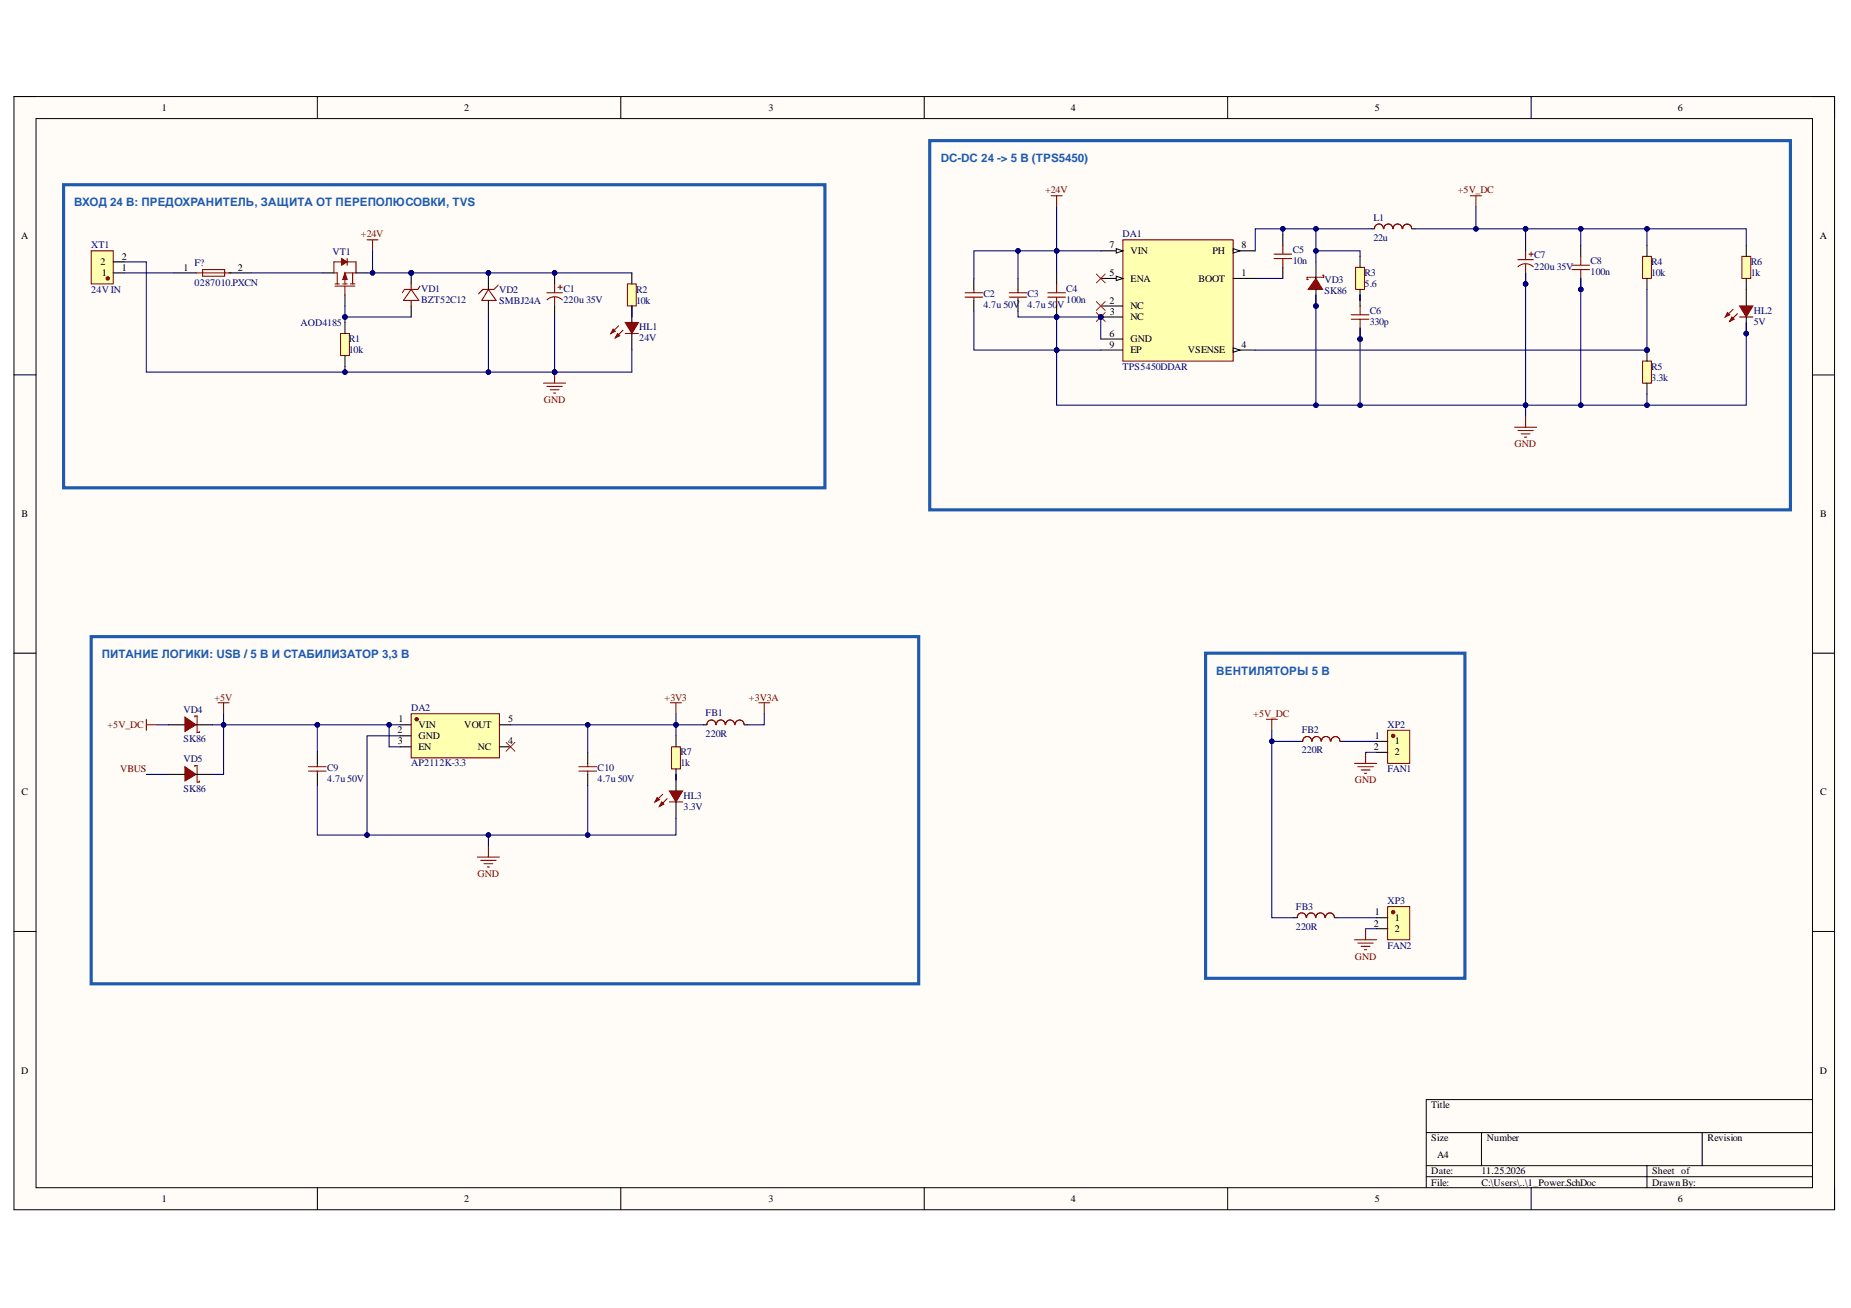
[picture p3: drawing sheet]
<svg xmlns="http://www.w3.org/2000/svg" width="297mm" height="210mm" viewBox="0 0 297 210" stroke-linecap="round" stroke-linejoin="round" font-family="sans-serif">
<defs><g id="words">
<g font-size="1.9" fill="#1e5ab0">
<text x="151" y="26">DC-DC 24 -&gt; 5 В (TPS5450)</text>
<text x="11.9" y="33.1">ВХОД 24 В: ПРЕДОХРАНИТЕЛЬ, ЗАЩИТА ОТ ПЕРЕПОЛЮСОВКИ, TVS</text>
<text x="16.3" y="105.6">ПИТАНИЕ ЛОГИКИ: USB / 5 В И СТАБИЛИЗАТОР 3,3 В</text>
<text x="195.2" y="108.3">ВЕНТИЛЯТОРЫ 5 В</text>
</g>
<g font-size="1.6">
<text x="26" y="17.7">1</text>
<text x="74.5" y="17.7">2</text>
<text x="123.3" y="17.7">3</text>
<text x="171.8" y="17.7">4</text>
<text x="220.6" y="17.7">5</text>
<text x="269.3" y="17.7">6</text>
<text x="3.4" y="38.4">A</text>
<text x="19.5" y="41.7">2</text>
<text x="178" y="39.9">7</text>
<text x="181.4" y="40.8">VIN</text>
<text x="194.6" y="40.8">PH</text>
<text x="199.2" y="39.9">8</text>
<text x="292" y="38.4">A</text>
<text x="16.2" y="42.5">2</text>
<text x="16.3" y="44.3">1</text>
<text x="19.5" y="43.4">1</text>
<text x="29.4" y="43.4">1</text>
<text x="38.1" y="43.4">2</text>
<text x="178" y="44.3">5</text>
<text x="181.4" y="45.2">ENA</text>
<text x="192.3" y="45.2">BOOT</text>
<text x="199.2" y="44.3">1</text>
<text x="178" y="48.7">2</text>
<text x="178.1" y="50.5">3</text>
<text x="181.4" y="49.6">NC</text>
<text x="181.4" y="51.4">NC</text>
<text x="178" y="54.1">6</text>
<text x="178" y="55.8">9</text>
<text x="181.4" y="54.9">GND</text>
<text x="181.4" y="56.7">EP</text>
<text x="190.6" y="56.7">VSENSE</text>
<text x="199.2" y="55.8">4</text>
<text x="3.5" y="83">B</text>
<text x="292.1" y="83">B</text>
<text x="63.8" y="117.7">2</text>
<text x="63.9" y="119.5">3</text>
<text x="63.9" y="115.9">1</text>
<text x="67.1" y="116.8">VIN</text>
<text x="67.1" y="118.6">GND</text>
<text x="74.5" y="116.8">VOUT</text>
<text x="81.5" y="119.5">4</text>
<text x="81.5" y="115.9">5</text>
<text x="220.6" y="118.6">1</text>
<text x="223.9" y="119.5">1</text>
<text x="67.1" y="120.4">EN</text>
<text x="76.7" y="120.4">NC</text>
<text x="220.5" y="120.4">2</text>
<text x="223.9" y="121.2">2</text>
<text x="3.5" y="127.7">C</text>
<text x="292.1" y="127.7">C</text>
<text x="220.5" y="148.7">2</text>
<text x="220.6" y="146.9">1</text>
<text x="223.9" y="147.8">1</text>
<text x="223.9" y="149.5">2</text>
<text x="3.4" y="172.3">D</text>
<text x="292" y="172.3">D</text>
<text x="229.7" y="177.8">Title</text>
<text x="229.7" y="183.2">Size</text>
<text x="230.6" y="185.8">A4</text>
<text x="238.6" y="183.2">Number</text>
<text x="274" y="183.2">Revision</text>
<text x="229.7" y="188.5">Date:</text>
<text x="229.7" y="190.3">File:</text>
<text x="237.7" y="188.5">11.25.2026</text>
<text x="237.7" y="190.3">C:\Users\..\1_Power.SchDoc</text>
<text x="265.1" y="188.5">Sheet of</text>
<text x="265.1" y="190.3">Drawn By:</text>
<text x="26" y="192.9">1</text>
<text x="74.5" y="192.9">2</text>
<text x="123.3" y="192.9">3</text>
<text x="171.8" y="192.9">4</text>
<text x="220.6" y="192.9">5</text>
<text x="269.3" y="192.9">6</text>
</g>
<g font-size="1.6" fill="#800000">
<text x="167.7" y="31">+24V</text>
<text x="233.9" y="31">+5V_DC</text>
<text x="57.9" y="38.1">+24V</text>
<text x="87.3" y="64.6">GND</text>
<text x="243.1" y="71.7">GND</text>
<text x="34.4" y="112.4">+5V</text>
<text x="106.6" y="112.4">+3V3</text>
<text x="120.2" y="112.4">+3V3A</text>
<text x="17.3" y="116.8">+5V_DC</text>
<text x="201.1" y="115.1">+5V_DC</text>
<text x="19.3" y="123.9">VBUS</text>
<text x="217.4" y="125.7">GND</text>
<text x="76.6" y="140.7">GND</text>
<text x="217.4" y="154">GND</text>
</g>
<g font-size="1.6" fill="#000080">
<text x="220.4" y="35.4">L1</text>
<text x="14.6" y="39.9">XT1</text>
<text x="53.4" y="41">VT1</text>
<text x="180.1" y="38.1">DA1</text>
<text x="207.5" y="40.6">C5</text>
<text x="220.4" y="38.6">22u</text>
<text x="246.2" y="41.5">C7</text>
<text x="14.6" y="47">24V IN</text>
<text x="31.2" y="42.7">F?</text>
<text x="31.2" y="45.9">0287010.PXCN</text>
<text x="67.6" y="46.8">VD1</text>
<text x="80.1" y="47">VD2</text>
<text x="90.4" y="46.8">C1</text>
<text x="102.1" y="47">R2</text>
<text x="157.8" y="47.6">C2</text>
<text x="164.9" y="47.6">C3</text>
<text x="171.1" y="46.8">C4</text>
<text x="207.5" y="42.3">10n</text>
<text x="212.5" y="45.4">VD3</text>
<text x="212.5" y="47.1">SK86</text>
<text x="219" y="44.3">R3</text>
<text x="219" y="46">5.6</text>
<text x="246.2" y="43.3">220u 35V</text>
<text x="255.2" y="42.3">C8</text>
<text x="255.2" y="44.1">100n</text>
<text x="265" y="42.5">R4</text>
<text x="265" y="44.3">10k</text>
<text x="280.9" y="42.5">R6</text>
<text x="280.9" y="44.3">1k</text>
<text x="48.2" y="52.3">AOD4185</text>
<text x="67.6" y="48.6">BZT52C12</text>
<text x="80.1" y="48.7">SMBJ24A</text>
<text x="90.4" y="48.6">220u 35V</text>
<text x="102.1" y="48.7">10k</text>
<text x="102.6" y="53">HL1</text>
<text x="157.8" y="49.4">4.7u 50V</text>
<text x="164.9" y="49.4">4.7u 50V</text>
<text x="171.1" y="48.6">100n</text>
<text x="219.8" y="50.4">C6</text>
<text x="219.8" y="52.1">330p</text>
<text x="281.4" y="50.4">HL2</text>
<text x="281.4" y="52.1">5V</text>
<text x="56" y="54.9">R1</text>
<text x="56" y="56.7">10k</text>
<text x="102.6" y="54.7">24V</text>
<text x="180.1" y="59.3">TPS5450DDAR</text>
<text x="265" y="59.3">R5</text>
<text x="265" y="61.1">3.3k</text>
<text x="29.4" y="114.4">VD4</text>
<text x="29.4" y="119.1">SK86</text>
<text x="66" y="114.1">DA2</text>
<text x="113.2" y="115">FB1</text>
<text x="113.2" y="118.3">220R</text>
<text x="208.9" y="117.7">FB2</text>
<text x="222.7" y="116.8">XP2</text>
<text x="29.4" y="122.3">VD5</text>
<text x="52.5" y="123.8">C9</text>
<text x="52.5" y="125.5">4.7u 50V</text>
<text x="66" y="123">AP2112K-3.3</text>
<text x="95.9" y="123.8">C10</text>
<text x="95.9" y="125.5">4.7u 50V</text>
<text x="109.2" y="121.2">R7</text>
<text x="109.2" y="123">1k</text>
<text x="208.9" y="120.9">220R</text>
<text x="222.7" y="123.9">FAN1</text>
<text x="29.4" y="127.1">SK86</text>
<text x="109.7" y="128.2">HL3</text>
<text x="109.7" y="129.9">3.3V</text>
<text x="208" y="146">FB3</text>
<text x="208" y="149.2">220R</text>
<text x="222.7" y="145.1">XP3</text>
<text x="222.7" y="152.2">FAN2</text>
</g>
</g></defs>
<path d="M2.2 15.5h292.2v178.6h-292.2z" fill-rule="evenodd" fill="#fffcf8"/>
<path d="M2.2 15.5h292.2v178.6h-292.2z" fill="none" stroke="#000" stroke-width=".16"/>
<path d="M5.8 19h285.1v171.6h-285.1z" fill-rule="evenodd" fill="#fffcf8"/>
<g fill="none" stroke="#000" stroke-width=".16">
<path d="M2.2 15.5h3.6M5.8 19h285.1v171.6h-285.1zM50.9 15.5v3.5M99.6 15.5v3.5M148.3 15.5v3.5M197 15.5v3.5M245.7 15.5v3.5M290.9 15.5h3.5v3.5M2.2 60.2h3.6M290.9 60.2h3.5M2.2 104.8h3.6M290.9 104.8h3.5"/>
<path d="M2.2 149.5h3.6M290.9 149.5h3.5M290.9 176.5h-62v14.1M50.9 190.6v3.5M99.6 190.6v3.5M148.3 190.6v3.5M197 190.6v3.5M228.9 181.8h62M228.9 187.1h62M228.9 188.8h62M237.7 181.8v5.3M245.7 190.6v3.5"/>
<path d="M264.3 187.1v3.5M273.2 181.8v5.3M294.4 190.6v3.5"/>
</g>
<path d="M10.2 29.6h122.2v48.7h-122.2zM149.2 22.6h138.1v59.2h-138.1zM14.6 102.2h132.8v55.7h-132.8zM193.5 104.8h41.6v52.2h-41.6z" fill="none" stroke="#1e5ab0" stroke-width=".51"/>
<path d="M14.6 40.3h3.6v5.3h-3.6z" fill-rule="evenodd" fill="#ffffb0"/>
<path d="M14.6 40.3h3.6v5.3h-3.6z" fill="none" stroke="#800000" stroke-width=".16"/>
<circle cx="17.3" cy="44.7" r=".27" fill="#800000"/>
<circle cx="17.3" cy="44.7" r=".27" fill="none" stroke="#800000" stroke-width=".17"/>
<path d="M18.2 43.8h1.7M18.2 42h1.7" fill="none" stroke="#000" stroke-width=".17"/>
<path d="M55.4 43.8l.3 1.1h-.7z" fill="#800000"/>
<path d="M55.4 43.8l.3 1.1h-.7z" fill="none" stroke="#800000" stroke-width=".17"/>
<path d="M54.8 41.5l.9 .5-.9 .6z" fill="#800000"/>
<path d="M53.8 45.9h3.1M53.8 45.6h.7M54.8 41.5l.9 .5-.9 .6zM54.8 42h-1.2v1.8h.5v1.8M55 45.6h.7M55.4 45.9v1.4M55.7 42h1.4v1.8h-1.7v1.8M55.7 41.5v1.1M56.2 45.6h.7M56.6 43.8v1.8" fill="none" stroke="#800000" stroke-width=".17"/>
<path d="M51.8 43.8h1.8M55.4 47.3v1.8M57.1 43.8h1.8" fill="none" stroke="#000" stroke-width=".17"/>
<path d="M54.6 53.5h1.5v3.6h-1.5z" fill-rule="evenodd" fill="#ffffb0"/>
<path d="M54.6 53.5h1.5v3.6h-1.5z" fill="none" stroke="#800000" stroke-width=".16"/>
<path d="M55.4 51.8v1.7M55.4 57.1v1.7" fill="none" stroke="#000" stroke-width=".17"/>
<circle cx="66" cy="43.8" r=".35" fill="#000080"/>
<circle cx="66" cy="43.8" r=".35" fill="none" stroke="#000080" stroke-width=".16"/>
<path d="M66 45.6v.8M66 48.2v.9M66 46.4l1.2 1.8h-2.5zM67.4 45.9l-.4 .5h-2.1l-.3 .6" fill="none" stroke="#800000" stroke-width=".17"/>
<path d="M66 43.8v1.8" fill="none" stroke="#000" stroke-width=".17"/>
<circle cx="66" cy="43.8" r=".35" fill="#000080"/>
<circle cx="66" cy="43.8" r=".35" fill="none" stroke="#000080" stroke-width=".16"/>
<path d="M66 49.1v1.8" fill="none" stroke="#000" stroke-width=".17"/>
<circle cx="78.4" cy="43.8" r=".35" fill="#000080"/>
<circle cx="78.4" cy="43.8" r=".35" fill="none" stroke="#000080" stroke-width=".16"/>
<path d="M78.4 46.4l1.2 1.8h-2.3zM80 45.7l-.7 .7h-1.8l-.7 .8" fill="none" stroke="#800000" stroke-width=".17"/>
<path d="M78.4 43.8v2.6M78.4 48.2v2.7" fill="none" stroke="#000" stroke-width=".17"/>
<circle cx="78.4" cy="43.8" r=".35" fill="#000080"/>
<circle cx="78.4" cy="43.8" r=".35" fill="none" stroke="#000080" stroke-width=".16"/>
<circle cx="89" cy="43.8" r=".35" fill="#000080"/>
<circle cx="89" cy="43.8" r=".35" fill="none" stroke="#000080" stroke-width=".16"/>
<path d="M87.8 47h2.4M87.8 48.1a1.76 1.76 0 0 1 2.4 0M89 45.6v1.4M89 47.7v1.4M89.5 46.1h.7M89.9 45.7v.7" fill="none" stroke="#800000" stroke-width=".17"/>
<path d="M89 43.8v1.8" fill="none" stroke="#000" stroke-width=".17"/>
<circle cx="89" cy="43.8" r=".35" fill="#000080"/>
<circle cx="89" cy="43.8" r=".35" fill="none" stroke="#000080" stroke-width=".16"/>
<path d="M89 49.1v1.8" fill="none" stroke="#000" stroke-width=".17"/>
<path d="M100.7 45.6h1.4v3.5h-1.4z" fill-rule="evenodd" fill="#ffffb0"/>
<path d="M100.7 45.6h1.4v3.5h-1.4z" fill="none" stroke="#800000" stroke-width=".16"/>
<path d="M101.4 43.8v1.8M101.4 49.1v1.8" fill="none" stroke="#000" stroke-width=".17"/>
<path d="M100.3 53.5h2.2" fill="none" stroke="#800000" stroke-width=".17"/>
<path d="M98.4 52.8l.3 .4-.7 .3z" fill="#800000"/>
<path d="M98.4 52.8l.3 .4-.7 .3z" fill="none" stroke="#800000" stroke-width=".17"/>
<path d="M99.1 53.5l.3 .4-.7 .3z" fill="#800000"/>
<path d="M99.1 53.5l.3 .4-.7 .3zM99.3 52.3l-1.3 1.2M100 53l-1.3 1.2" fill="none" stroke="#800000" stroke-width=".17"/>
<path d="M100.3 51.8h2.2l-1.1 1.7z" fill="#800000"/>
<path d="M100.3 51.8h2.2l-1.1 1.7z" fill="none" stroke="#800000" stroke-width=".17"/>
<path d="M101.4 49.1v2.7M101.4 53.5v2.7" fill="none" stroke="#000" stroke-width=".17"/>
<circle cx="176.7" cy="50.9" r=".35" fill="#000080"/>
<circle cx="176.7" cy="50.9" r=".35" fill="none" stroke="#000080" stroke-width=".16"/>
<path d="M180.2 38.5h17.7v19.4h-17.7z" fill-rule="evenodd" fill="#ffffb0"/>
<path d="M180.2 38.5h17.7v19.4h-17.7z" fill="none" stroke="#800000" stroke-width=".16"/>
<path d="M176.6 40.3h3.6" fill="none" stroke="#000" stroke-width=".17"/>
<path d="M179.1 39.9l1.1 .4-1.1 .3z" fill="#f8fcff"/>
<path d="M179.1 39.9l1.1 .4-1.1 .3z" fill="none" stroke="#000" stroke-width=".16"/>
<path d="M176.6 44.7h3.6" fill="none" stroke="#000" stroke-width=".17"/>
<path d="M179.1 44.3l1.1 .4-1.1 .3z" fill="#f8fcff"/>
<path d="M179.1 44.3l1.1 .4-1.1 .3z" fill="none" stroke="#000" stroke-width=".16"/>
<path d="M176.6 49.1h3.6M176.6 50.9h3.6" fill="none" stroke="#000" stroke-width=".17"/>
<circle cx="176.7" cy="50.9" r=".35" fill="#000080"/>
<circle cx="176.7" cy="50.9" r=".35" fill="none" stroke="#000080" stroke-width=".16"/>
<path d="M176.6 54.4h3.6M176.6 56.2h3.6M197.9 40.3h3.5" fill="none" stroke="#000" stroke-width=".17"/>
<path d="M197.9 39.9l1.1 .4-1.1 .3z" fill="#f8fcff"/>
<path d="M197.9 39.9l1.1 .4-1.1 .3z" fill="none" stroke="#000" stroke-width=".16"/>
<path d="M197.9 56.2h3.5" fill="none" stroke="#000" stroke-width=".17"/>
<path d="M197.9 55.8l1.1 .4-1.1 .3z" fill="#f8fcff"/>
<path d="M197.9 55.8l1.1 .4-1.1 .3z" fill="none" stroke="#000" stroke-width=".16"/>
<path d="M156.3 44.7v1.7M156.3 48.2v1.8M163.4 44.7v1.7M163.4 48.2v1.8M197.9 44.7h3.5" fill="none" stroke="#000" stroke-width=".17"/>
<path d="M154.9 47h2.8M154.9 47.7h2.8M156.3 46.4v.6M156.3 47.7v.5M161.9 47h2.9M161.9 47.7h2.9M163.4 46.4v.6M163.4 47.7v.5" fill="none" stroke="#800000" stroke-width=".17"/>
<circle cx="169.6" cy="50.9" r=".35" fill="#000080"/>
<circle cx="169.6" cy="50.9" r=".35" fill="none" stroke="#000080" stroke-width=".16"/>
<path d="M168.1 47h2.9M168.1 47.7h2.9M169.6 45.6v1.4M169.6 47.7v1.4" fill="none" stroke="#800000" stroke-width=".17"/>
<path d="M169.6 43.8v1.8M169.6 49.1v1.8" fill="none" stroke="#000" stroke-width=".17"/>
<circle cx="169.6" cy="50.9" r=".35" fill="#000080"/>
<circle cx="169.6" cy="50.9" r=".35" fill="none" stroke="#000080" stroke-width=".16"/>
<path d="M205.9 39.4v1.4M204.4 40.8h2.9M204.4 41.5h2.9M205.9 41.5v1.4" fill="none" stroke="#800000" stroke-width=".17"/>
<path d="M205.9 37.6v1.8M205.9 42.9v1.8" fill="none" stroke="#000" stroke-width=".17"/>
<circle cx="211.2" cy="49.1" r=".35" fill="#000080"/>
<circle cx="211.2" cy="49.1" r=".35" fill="none" stroke="#000080" stroke-width=".16"/>
<path d="M212.2 44.2h.2v.3h-2.6v.4h.1" fill="none" stroke="#800000" stroke-width=".17"/>
<path d="M211.2 44.7l1 1.7h-2.3z" fill="#800000"/>
<path d="M211.2 44.7l1 1.7h-2.3z" fill="none" stroke="#800000" stroke-width=".17"/>
<path d="M211.2 46.4v2.7" fill="none" stroke="#000" stroke-width=".17"/>
<circle cx="211.2" cy="49.1" r=".35" fill="#000080"/>
<circle cx="211.2" cy="49.1" r=".35" fill="none" stroke="#000080" stroke-width=".16"/>
<path d="M220 36.7h.6M226.6 36.7h.5M211.2 42v2.7" fill="none" stroke="#000" stroke-width=".17"/>
<path d="M220.6 36.7a.71 .71 0 0 1 .7-.8 .71 .71 0 0 1 .7 .8M222.1 36.7a.71 .71 0 0 1 .7-.8 .71 .71 0 0 1 .7 .8M223.6 36.7a.71 .71 0 0 1 .7-.8 .71 .71 0 0 1 .7 .8M225.1 36.7a.7 .7 0 0 1 .7-.7 .7 .7 0 0 1 .7 .7" fill="none" stroke="#800000" stroke-width=".17"/>
<path d="M217.5 42.9h1.5v3.5h-1.5z" fill-rule="evenodd" fill="#ffffb0"/>
<path d="M217.5 42.9h1.5v3.5h-1.5z" fill="none" stroke="#800000" stroke-width=".16"/>
<path d="M218.3 41.1v1.8M218.3 46.4v1.8" fill="none" stroke="#000" stroke-width=".17"/>
<circle cx="218.3" cy="54.4" r=".35" fill="#000080"/>
<circle cx="218.3" cy="54.4" r=".35" fill="none" stroke="#000080" stroke-width=".16"/>
<path d="M216.8 50.5h2.9M216.8 51.2h2.9M218.3 49.1v1.4M218.3 51.2v1.4" fill="none" stroke="#800000" stroke-width=".17"/>
<path d="M218.3 47.3v1.8M218.3 52.6v1.8" fill="none" stroke="#000" stroke-width=".17"/>
<circle cx="218.3" cy="54.4" r=".35" fill="#000080"/>
<circle cx="218.3" cy="54.4" r=".35" fill="none" stroke="#000080" stroke-width=".16"/>
<circle cx="244.8" cy="45.6" r=".35" fill="#000080"/>
<circle cx="244.8" cy="45.6" r=".35" fill="none" stroke="#000080" stroke-width=".16"/>
<path d="M243.6 41.7h2.5M243.6 42.8a1.77 1.77 0 0 1 2.5 0M244.8 40.3v1.4M244.8 42.4v1.4M245.3 40.8h.8M245.7 40.4v.7" fill="none" stroke="#800000" stroke-width=".17"/>
<path d="M244.8 38.5v1.8M244.8 43.8v1.8" fill="none" stroke="#000" stroke-width=".17"/>
<circle cx="244.8" cy="45.6" r=".35" fill="#000080"/>
<circle cx="244.8" cy="45.6" r=".35" fill="none" stroke="#000080" stroke-width=".16"/>
<circle cx="253.7" cy="46.4" r=".35" fill="#000080"/>
<circle cx="253.7" cy="46.4" r=".35" fill="none" stroke="#000080" stroke-width=".16"/>
<path d="M252.3 42.6h2.8M252.3 43.3h2.8M253.7 41.1v1.5M253.7 43.3v1.4" fill="none" stroke="#800000" stroke-width=".17"/>
<path d="M253.7 39.4v1.7M253.7 44.7v1.7" fill="none" stroke="#000" stroke-width=".17"/>
<circle cx="253.7" cy="46.4" r=".35" fill="#000080"/>
<circle cx="253.7" cy="46.4" r=".35" fill="none" stroke="#000080" stroke-width=".16"/>
<path d="M263.6 41.1h1.4v3.6h-1.4z" fill-rule="evenodd" fill="#ffffb0"/>
<path d="M263.6 41.1h1.4v3.6h-1.4z" fill="none" stroke="#800000" stroke-width=".16"/>
<path d="M264.3 39.4v1.7M264.3 44.7v1.7" fill="none" stroke="#000" stroke-width=".17"/>
<circle cx="264.3" cy="56.2" r=".35" fill="#000080"/>
<circle cx="264.3" cy="56.2" r=".35" fill="none" stroke="#000080" stroke-width=".16"/>
<path d="M263.6 57.9h1.4v3.6h-1.4z" fill-rule="evenodd" fill="#ffffb0"/>
<path d="M263.6 57.9h1.4v3.6h-1.4z" fill="none" stroke="#800000" stroke-width=".16"/>
<path d="M264.3 56.2v1.7M264.3 61.5v1.8" fill="none" stroke="#000" stroke-width=".17"/>
<circle cx="264.3" cy="56.2" r=".35" fill="#000080"/>
<circle cx="264.3" cy="56.2" r=".35" fill="none" stroke="#000080" stroke-width=".16"/>
<path d="M279.5 41.1h1.4v3.6h-1.4z" fill-rule="evenodd" fill="#ffffb0"/>
<path d="M279.5 41.1h1.4v3.6h-1.4z" fill="none" stroke="#800000" stroke-width=".16"/>
<path d="M280.2 39.4v1.7M280.2 44.7v1.7" fill="none" stroke="#000" stroke-width=".17"/>
<circle cx="280.2" cy="53.5" r=".35" fill="#000080"/>
<circle cx="280.2" cy="53.5" r=".35" fill="none" stroke="#000080" stroke-width=".16"/>
<path d="M279.2 50.9h2.1" fill="none" stroke="#800000" stroke-width=".17"/>
<path d="M277.2 50.2l.4 .3-.7 .4z" fill="#800000"/>
<path d="M277.2 50.2l.4 .3-.7 .4z" fill="none" stroke="#800000" stroke-width=".17"/>
<path d="M277.9 50.9l.4 .3-.7 .4z" fill="#800000"/>
<path d="M277.9 50.9l.4 .3-.7 .4zM278.1 49.6l-1.2 1.3M278.8 50.3l-1.2 1.3" fill="none" stroke="#800000" stroke-width=".17"/>
<path d="M279.2 49.1h2.1l-1.1 1.8z" fill="#800000"/>
<path d="M279.2 49.1h2.1l-1.1 1.8z" fill="none" stroke="#800000" stroke-width=".17"/>
<path d="M280.2 50.9v2.6" fill="none" stroke="#000" stroke-width=".17"/>
<circle cx="280.2" cy="53.5" r=".35" fill="#000080"/>
<circle cx="280.2" cy="53.5" r=".35" fill="none" stroke="#000080" stroke-width=".16"/>
<path d="M280.2 46.4v2.7" fill="none" stroke="#000" stroke-width=".17"/>
<path d="M31.3 115.1v-.2h.3v2.7h.4v-.2" fill="none" stroke="#800000" stroke-width=".17"/>
<path d="M29.7 115.1l1.7 1.2-1.7 1.1z" fill="#800000"/>
<path d="M29.7 115.1l1.7 1.2-1.7 1.1zM31.3 123v-.1h.3v2.6h.4v-.2" fill="none" stroke="#800000" stroke-width=".17"/>
<path d="M27 116.3h2.7M31.4 116.3h2.7" fill="none" stroke="#000" stroke-width=".17"/>
<path d="M29.7 123l1.7 1.3-1.7 1z" fill="#800000"/>
<path d="M29.7 123l1.7 1.3-1.7 1zM49.5 123h2.8M49.5 123.7h2.8M50.9 122.5v.5M50.9 123.7v.6" fill="none" stroke="#800000" stroke-width=".17"/>
<path d="M27 124.3h2.7M31.4 124.3h2.7M50.9 120.7v1.8M50.9 124.3v1.7" fill="none" stroke="#000" stroke-width=".17"/>
<path d="M66 114.5h14.1v7.1h-14.1z" fill-rule="evenodd" fill="#ffffb0"/>
<path d="M66 114.5h14.1v7.1h-14.1z" fill="none" stroke="#800000" stroke-width=".16"/>
<circle cx="66.9" cy="115.4" r=".26" fill="#800000"/>
<g fill="none" stroke="#800000" stroke-width=".17">
<path d="M92.9 123h2.8M92.9 123.7h2.8M94.3 122.5v.5M94.3 123.7v.6"/>
<circle cx="66.9" cy="115.4" r=".26"/>
</g>
<path d="M64.2 116.3h1.8M64.2 118.1h1.8M64.2 119.9h1.8M80.1 116.3h1.8M80.1 119.9h1.8M94.3 120.7v1.8M94.3 124.3v1.7" fill="none" stroke="#000" stroke-width=".17"/>
<path d="M107.8 119.9h1.4v3.5h-1.4z" fill-rule="evenodd" fill="#ffffb0"/>
<path d="M107.8 119.9h1.4v3.5h-1.4z" fill="none" stroke="#800000" stroke-width=".16"/>
<path d="M108.5 118.1v1.8M108.5 123.4v1.8" fill="none" stroke="#000" stroke-width=".17"/>
<path d="M107.4 128.7h2.1" fill="none" stroke="#800000" stroke-width=".17"/>
<path d="M105.5 128l.3 .3-.7 .4z" fill="#800000"/>
<path d="M105.5 128l.3 .3-.7 .4z" fill="none" stroke="#800000" stroke-width=".17"/>
<path d="M106.2 128.7l.3 .4-.7 .3z" fill="#800000"/>
<path d="M106.2 128.7l.3 .4-.7 .3zM106.4 127.5l-1.3 1.2M107.1 128.2l-1.3 1.2" fill="none" stroke="#800000" stroke-width=".17"/>
<path d="M107.4 126.9h2.1l-1 1.8z" fill="#800000"/>
<path d="M113.5 116.3a.7 .7 0 0 1 .7-.8 .7 .7 0 0 1 .7 .8M115 116.3a.7 .7 0 0 1 .7-.8 .7 .7 0 0 1 .7 .8M116.5 116.3a.71 .71 0 0 1 .7-.8 .71 .71 0 0 1 .7 .8M118 116.3a.71 .71 0 0 1 .7-.7 .71 .71 0 0 1 .7 .7M209.1 119a.71 .71 0 0 1 .7-.8 .71 .71 0 0 1 .7 .8M210.6 119a.71 .71 0 0 1 .7-.8 .71 .71 0 0 1 .7 .8M212.1 119a.71 .71 0 0 1 .7-.8 .71 .71 0 0 1 .7 .8M213.6 119a.7 .7 0 0 1 .7-.8 .7 .7 0 0 1 .7 .8M107.4 126.9h2.1l-1 1.8z" fill="none" stroke="#800000" stroke-width=".17"/>
<path d="M112.9 116.3h.5M119.5 116.3h.5M208.5 119h.5M215.1 119h.5M108.5 124.3v2.6M108.5 128.7v2.6" fill="none" stroke="#000" stroke-width=".17"/>
<path d="M222.7 117.2h3.5v5.3h-3.5z" fill-rule="evenodd" fill="#ffffb0"/>
<path d="M222.7 117.2h3.5v5.3h-3.5z" fill="none" stroke="#800000" stroke-width=".16"/>
<circle cx="223.6" cy="118.1" r=".26" fill="#800000"/>
<g fill="none" stroke="#800000" stroke-width=".17">
<path d="M208.2 147.3a.71 .71 0 0 1 .7-.8 .71 .71 0 0 1 .7 .8M209.7 147.3a.71 .71 0 0 1 .7-.8 .71 .71 0 0 1 .7 .8M211.2 147.3a.71 .71 0 0 1 .7-.8 .71 .71 0 0 1 .7 .8M212.7 147.3a.71 .71 0 0 1 .7-.8 .71 .71 0 0 1 .7 .8"/>
<circle cx="223.6" cy="118.1" r=".26"/>
</g>
<path d="M220.9 119h1.8M220.9 120.7h1.8M207.6 147.3h.6M214.2 147.3h.5" fill="none" stroke="#000" stroke-width=".17"/>
<path d="M222.7 145.5h3.5v5.3h-3.5z" fill-rule="evenodd" fill="#ffffb0"/>
<path d="M222.7 145.5h3.5v5.3h-3.5z" fill="none" stroke="#800000" stroke-width=".16"/>
<circle cx="223.6" cy="146.4" r=".26" fill="#800000"/>
<g fill="none" stroke="#800000" stroke-width=".17">
<path d="M89 59.7v1.8M87.2 61.5h3.6M87.8 62h2.4M88.3 62.5h1.4M88.8 63.1h.4"/>
<circle cx="223.6" cy="146.4" r=".26"/>
</g>
<path d="M220.9 147.3h1.8M220.9 149h1.8" fill="none" stroke="#000" stroke-width=".17"/>
<circle cx="89" cy="59.7" r=".35" fill="#000080"/>
<circle cx="89" cy="59.7" r=".35" fill="none" stroke="#000080" stroke-width=".16"/>
<g fill="none" stroke="#800000" stroke-width=".17">
<path d="M58.9 38.5h1.8M59.8 38.5v1.8M168.7 31.4h1.7M169.6 31.4v1.8M236 31.4h1.7M236.8 31.4v1.8M243 68.6h3.6M243.6 69.1h2.5M244.1 69.6h1.4M244.6 70.2h.4M244.8 66.8v1.8M23.5 115.4v1.8"/>
<path d="M23.5 116.3h1.8M35 112.8h1.8M35.9 112.8v1.7M107.6 112.8h1.8M108.5 112.8v1.7M121.8 112.8h1.7M122.6 112.8v1.7M203.2 115.4h1.8M204.1 115.4v1.8M76.6 137.5h3.5M77.1 138.1h2.5M77.7 138.6h1.4"/>
<path d="M78.2 139.1h.3M78.4 135.8v1.7M217.4 122.5h3.5M217.9 123h2.5M218.4 123.6h1.5M219 124.1h.3M219.1 120.7v1.8M217.4 150.8h3.5M217.9 151.3h2.5M218.4 151.9h1.5M219 152.4h.3M219.1 149v1.8"/>
</g>
<path d="M175.9 44l1.5 1.4M175.9 48.4l1.5 1.4M175.9 50.2l1.5 1.4M177.4 44l-1.5 1.4M177.4 48.4l-1.5 1.4M177.4 50.2l-1.5 1.4" fill="none" stroke="#f00" stroke-width=".16"/>
<circle cx="176.7" cy="50.9" r=".35" fill="#000080"/>
<circle cx="176.7" cy="50.9" r=".35" fill="none" stroke="#000080" stroke-width=".16"/>
<path d="M81.2 119.1l1.4 1.5M82.6 119.1l-1.4 1.5" fill="none" stroke="#f00" stroke-width=".16"/>
<path d="M78.4 50.9v8.8" fill="none" stroke="#000080" stroke-width=".17"/>
<circle cx="78.4" cy="59.7" r=".35" fill="#000080"/>
<circle cx="78.4" cy="59.7" r=".35" fill="none" stroke="#000080" stroke-width=".16"/>
<path d="M89 50.9v8.8" fill="none" stroke="#000080" stroke-width=".17"/>
<circle cx="89" cy="59.7" r=".35" fill="#000080"/>
<circle cx="89" cy="59.7" r=".35" fill="none" stroke="#000080" stroke-width=".16"/>
<path d="M55.4 50.9h10.6M101.4 56.2v3.5" fill="none" stroke="#000080" stroke-width=".17"/>
<circle cx="55.4" cy="50.9" r=".35" fill="#000080"/>
<circle cx="55.4" cy="50.9" r=".35" fill="none" stroke="#000080" stroke-width=".16"/>
<path d="M59.8 40.3v3.5" fill="none" stroke="#000080" stroke-width=".17"/>
<circle cx="59.8" cy="43.8" r=".35" fill="#000080"/>
<circle cx="59.8" cy="43.8" r=".35" fill="none" stroke="#000080" stroke-width=".16"/>
<path d="M169.6 50.9h7v3.5" fill="none" stroke="#000080" stroke-width=".17"/>
<circle cx="176.7" cy="50.9" r=".35" fill="#000080"/>
<circle cx="176.7" cy="50.9" r=".35" fill="none" stroke="#000080" stroke-width=".16"/>
<circle cx="169.6" cy="50.9" r=".35" fill="#000080"/>
<circle cx="169.6" cy="50.9" r=".35" fill="none" stroke="#000080" stroke-width=".16"/>
<path d="M156.3 50v6.2h13.3" fill="none" stroke="#000080" stroke-width=".17"/>
<circle cx="169.6" cy="56.2" r=".35" fill="#000080"/>
<circle cx="169.6" cy="56.2" r=".35" fill="none" stroke="#000080" stroke-width=".16"/>
<path d="M244.8 43.8v23" fill="none" stroke="#000080" stroke-width=".17"/>
<circle cx="244.8" cy="45.6" r=".35" fill="#000080"/>
<circle cx="244.8" cy="45.6" r=".35" fill="none" stroke="#000080" stroke-width=".16"/>
<circle cx="244.8" cy="65" r=".35" fill="#000080"/>
<circle cx="244.8" cy="65" r=".35" fill="none" stroke="#000080" stroke-width=".16"/>
<path d="M253.7 44.7v20.3" fill="none" stroke="#000080" stroke-width=".17"/>
<circle cx="253.7" cy="46.4" r=".35" fill="#000080"/>
<circle cx="253.7" cy="46.4" r=".35" fill="none" stroke="#000080" stroke-width=".16"/>
<circle cx="253.7" cy="65" r=".35" fill="#000080"/>
<circle cx="253.7" cy="65" r=".35" fill="none" stroke="#000080" stroke-width=".16"/>
<path d="M264.3 63.3v1.7" fill="none" stroke="#000080" stroke-width=".17"/>
<circle cx="264.3" cy="65" r=".35" fill="#000080"/>
<circle cx="264.3" cy="65" r=".35" fill="none" stroke="#000080" stroke-width=".16"/>
<path d="M169.6 33.2v7.1M201.4 44.7h4.5M218.3 47.3v.9" fill="none" stroke="#000080" stroke-width=".17"/>
<circle cx="169.6" cy="40.3" r=".35" fill="#000080"/>
<circle cx="169.6" cy="40.3" r=".35" fill="none" stroke="#000080" stroke-width=".16"/>
<path d="M211.2 40.3h7.1v.8" fill="none" stroke="#000080" stroke-width=".17"/>
<circle cx="211.2" cy="40.3" r=".35" fill="#000080"/>
<circle cx="211.2" cy="40.3" r=".35" fill="none" stroke="#000080" stroke-width=".16"/>
<path d="M211.2 36.7h8.8" fill="none" stroke="#000080" stroke-width=".17"/>
<circle cx="211.2" cy="36.7" r=".35" fill="#000080"/>
<circle cx="211.2" cy="36.7" r=".35" fill="none" stroke="#000080" stroke-width=".16"/>
<path d="M244.8 36.7h8.9v2.7" fill="none" stroke="#000080" stroke-width=".17"/>
<circle cx="253.7" cy="36.7" r=".35" fill="#000080"/>
<circle cx="253.7" cy="36.7" r=".35" fill="none" stroke="#000080" stroke-width=".16"/>
<circle cx="244.8" cy="36.7" r=".35" fill="#000080"/>
<circle cx="244.8" cy="36.7" r=".35" fill="none" stroke="#000080" stroke-width=".16"/>
<path d="M264.3 36.7h15.9v2.7" fill="none" stroke="#000080" stroke-width=".17"/>
<circle cx="264.3" cy="36.7" r=".35" fill="#000080"/>
<circle cx="264.3" cy="36.7" r=".35" fill="none" stroke="#000080" stroke-width=".16"/>
<path d="M236.8 33.2v3.5" fill="none" stroke="#000080" stroke-width=".17"/>
<circle cx="236.9" cy="36.7" r=".35" fill="#000080"/>
<circle cx="236.9" cy="36.7" r=".35" fill="none" stroke="#000080" stroke-width=".16"/>
<path d="M25.3 116.3h1.7M108.5 116.3h4.4M122.6 114.5v1.8h-2.6M23.5 124.3h3.5" fill="none" stroke="#000080" stroke-width=".17"/>
<circle cx="108.5" cy="116.3" r=".35" fill="#000080"/>
<circle cx="108.5" cy="116.3" r=".35" fill="none" stroke="#000080" stroke-width=".16"/>
<path d="M108.5 114.5v1.8" fill="none" stroke="#000080" stroke-width=".17"/>
<circle cx="108.5" cy="116.3" r=".35" fill="#000080"/>
<circle cx="108.5" cy="116.3" r=".35" fill="none" stroke="#000080" stroke-width=".16"/>
<path d="M208.5 119h-4.4v28.3h3.5M215.6 119h5.3M219.1 120.7h1.8M214.7 147.3h6.2M219.1 149h1.8" fill="none" stroke="#000080" stroke-width=".17"/>
<circle cx="204.1" cy="119" r=".35" fill="#000080"/>
<circle cx="204.1" cy="119" r=".35" fill="none" stroke="#000080" stroke-width=".16"/>
<path d="M204.1 117.2v1.8" fill="none" stroke="#000080" stroke-width=".17"/>
<circle cx="204.1" cy="119" r=".35" fill="#000080"/>
<circle cx="204.1" cy="119" r=".35" fill="none" stroke="#000080" stroke-width=".16"/>
<path d="M58.9 43.8h7.1" fill="none" stroke="#000080" stroke-width=".17"/>
<circle cx="66" cy="43.8" r=".35" fill="#000080"/>
<circle cx="66" cy="43.8" r=".35" fill="none" stroke="#000080" stroke-width=".16"/>
<circle cx="59.8" cy="43.8" r=".35" fill="#000080"/>
<circle cx="59.8" cy="43.8" r=".35" fill="none" stroke="#000080" stroke-width=".16"/>
<path d="M55.4 49.1v1.8" fill="none" stroke="#000080" stroke-width=".17"/>
<circle cx="55.4" cy="50.9" r=".35" fill="#000080"/>
<circle cx="55.4" cy="50.9" r=".35" fill="none" stroke="#000080" stroke-width=".16"/>
<path d="M55.4 50.9v.9" fill="none" stroke="#000080" stroke-width=".17"/>
<circle cx="55.4" cy="50.9" r=".35" fill="#000080"/>
<circle cx="55.4" cy="50.9" r=".35" fill="none" stroke="#000080" stroke-width=".16"/>
<path d="M169.6 56.2h7" fill="none" stroke="#000080" stroke-width=".17"/>
<circle cx="169.6" cy="56.2" r=".35" fill="#000080"/>
<circle cx="169.6" cy="56.2" r=".35" fill="none" stroke="#000080" stroke-width=".16"/>
<path d="M19.9 42h3.6v17.7h31.9v-.9" fill="none" stroke="#000080" stroke-width=".17"/>
<circle cx="55.4" cy="59.7" r=".35" fill="#000080"/>
<circle cx="55.4" cy="59.7" r=".35" fill="none" stroke="#000080" stroke-width=".16"/>
<path d="M55.4 59.7h33.6" fill="none" stroke="#000080" stroke-width=".17"/>
<circle cx="55.4" cy="59.7" r=".35" fill="#000080"/>
<circle cx="55.4" cy="59.7" r=".35" fill="none" stroke="#000080" stroke-width=".16"/>
<circle cx="78.4" cy="59.7" r=".35" fill="#000080"/>
<circle cx="78.4" cy="59.7" r=".35" fill="none" stroke="#000080" stroke-width=".16"/>
<circle cx="89" cy="59.7" r=".35" fill="#000080"/>
<circle cx="89" cy="59.7" r=".35" fill="none" stroke="#000080" stroke-width=".16"/>
<path d="M280.2 51.8v13.2h-35.4" fill="none" stroke="#000080" stroke-width=".17"/>
<circle cx="280.2" cy="53.5" r=".35" fill="#000080"/>
<circle cx="280.2" cy="53.5" r=".35" fill="none" stroke="#000080" stroke-width=".16"/>
<circle cx="264.3" cy="65" r=".35" fill="#000080"/>
<circle cx="264.3" cy="65" r=".35" fill="none" stroke="#000080" stroke-width=".16"/>
<circle cx="253.7" cy="65" r=".35" fill="#000080"/>
<circle cx="253.7" cy="65" r=".35" fill="none" stroke="#000080" stroke-width=".16"/>
<circle cx="244.8" cy="65" r=".35" fill="#000080"/>
<circle cx="244.8" cy="65" r=".35" fill="none" stroke="#000080" stroke-width=".16"/>
<path d="M163.4 40.3v4.4" fill="none" stroke="#000080" stroke-width=".17"/>
<circle cx="163.4" cy="40.3" r=".35" fill="#000080"/>
<circle cx="163.4" cy="40.3" r=".35" fill="none" stroke="#000080" stroke-width=".16"/>
<path d="M169.6 40.3v3.5" fill="none" stroke="#000080" stroke-width=".17"/>
<circle cx="169.6" cy="40.3" r=".35" fill="#000080"/>
<circle cx="169.6" cy="40.3" r=".35" fill="none" stroke="#000080" stroke-width=".16"/>
<path d="M176.6 40.3h-20.3v4.4" fill="none" stroke="#000080" stroke-width=".17"/>
<circle cx="163.4" cy="40.3" r=".35" fill="#000080"/>
<circle cx="163.4" cy="40.3" r=".35" fill="none" stroke="#000080" stroke-width=".16"/>
<circle cx="169.6" cy="40.3" r=".35" fill="#000080"/>
<circle cx="169.6" cy="40.3" r=".35" fill="none" stroke="#000080" stroke-width=".16"/>
<path d="M205.9 36.7v.9" fill="none" stroke="#000080" stroke-width=".17"/>
<circle cx="205.9" cy="36.7" r=".35" fill="#000080"/>
<circle cx="205.9" cy="36.7" r=".35" fill="none" stroke="#000080" stroke-width=".16"/>
<path d="M201.4 40.3v-3.6h9.8v5.3" fill="none" stroke="#000080" stroke-width=".17"/>
<circle cx="205.9" cy="36.7" r=".35" fill="#000080"/>
<circle cx="205.9" cy="36.7" r=".35" fill="none" stroke="#000080" stroke-width=".16"/>
<circle cx="211.2" cy="36.7" r=".35" fill="#000080"/>
<circle cx="211.2" cy="36.7" r=".35" fill="none" stroke="#000080" stroke-width=".16"/>
<circle cx="211.2" cy="40.3" r=".35" fill="#000080"/>
<circle cx="211.2" cy="40.3" r=".35" fill="none" stroke="#000080" stroke-width=".16"/>
<path d="M211.2 47.3v17.7h33.6" fill="none" stroke="#000080" stroke-width=".17"/>
<circle cx="244.8" cy="65" r=".35" fill="#000080"/>
<circle cx="244.8" cy="65" r=".35" fill="none" stroke="#000080" stroke-width=".16"/>
<circle cx="218.3" cy="65" r=".35" fill="#000080"/>
<circle cx="218.3" cy="65" r=".35" fill="none" stroke="#000080" stroke-width=".16"/>
<circle cx="211.2" cy="65" r=".35" fill="#000080"/>
<circle cx="211.2" cy="65" r=".35" fill="none" stroke="#000080" stroke-width=".16"/>
<circle cx="211.2" cy="49.1" r=".35" fill="#000080"/>
<circle cx="211.2" cy="49.1" r=".35" fill="none" stroke="#000080" stroke-width=".16"/>
<path d="M218.3 52.6v12.4" fill="none" stroke="#000080" stroke-width=".17"/>
<circle cx="218.3" cy="54.4" r=".35" fill="#000080"/>
<circle cx="218.3" cy="54.4" r=".35" fill="none" stroke="#000080" stroke-width=".16"/>
<circle cx="218.3" cy="65" r=".35" fill="#000080"/>
<circle cx="218.3" cy="65" r=".35" fill="none" stroke="#000080" stroke-width=".16"/>
<path d="M227.1 36.7h17.7" fill="none" stroke="#000080" stroke-width=".17"/>
<circle cx="244.8" cy="36.7" r=".35" fill="#000080"/>
<circle cx="244.8" cy="36.7" r=".35" fill="none" stroke="#000080" stroke-width=".16"/>
<circle cx="236.9" cy="36.7" r=".35" fill="#000080"/>
<circle cx="236.9" cy="36.7" r=".35" fill="none" stroke="#000080" stroke-width=".16"/>
<path d="M244.8 36.7v1.8" fill="none" stroke="#000080" stroke-width=".17"/>
<circle cx="244.8" cy="36.7" r=".35" fill="#000080"/>
<circle cx="244.8" cy="36.7" r=".35" fill="none" stroke="#000080" stroke-width=".16"/>
<path d="M253.7 36.7h10.6v2.7" fill="none" stroke="#000080" stroke-width=".17"/>
<circle cx="264.3" cy="36.7" r=".35" fill="#000080"/>
<circle cx="264.3" cy="36.7" r=".35" fill="none" stroke="#000080" stroke-width=".16"/>
<circle cx="253.7" cy="36.7" r=".35" fill="#000080"/>
<circle cx="253.7" cy="36.7" r=".35" fill="none" stroke="#000080" stroke-width=".16"/>
<path d="M201.4 56.2h62.9" fill="none" stroke="#000080" stroke-width=".17"/>
<circle cx="264.3" cy="56.2" r=".35" fill="#000080"/>
<circle cx="264.3" cy="56.2" r=".35" fill="none" stroke="#000080" stroke-width=".16"/>
<path d="M264.3 46.4v9.8" fill="none" stroke="#000080" stroke-width=".17"/>
<circle cx="264.3" cy="56.2" r=".35" fill="#000080"/>
<circle cx="264.3" cy="56.2" r=".35" fill="none" stroke="#000080" stroke-width=".16"/>
<path d="M163.4 50v.9h6.2v5.3" fill="none" stroke="#000080" stroke-width=".17"/>
<circle cx="169.6" cy="50.9" r=".35" fill="#000080"/>
<circle cx="169.6" cy="50.9" r=".35" fill="none" stroke="#000080" stroke-width=".16"/>
<circle cx="169.6" cy="56.2" r=".35" fill="#000080"/>
<circle cx="169.6" cy="56.2" r=".35" fill="none" stroke="#000080" stroke-width=".16"/>
<path d="M169.6 56.2v8.8h41.6" fill="none" stroke="#000080" stroke-width=".17"/>
<circle cx="169.6" cy="56.2" r=".35" fill="#000080"/>
<circle cx="169.6" cy="56.2" r=".35" fill="none" stroke="#000080" stroke-width=".16"/>
<circle cx="211.2" cy="65" r=".35" fill="#000080"/>
<circle cx="211.2" cy="65" r=".35" fill="none" stroke="#000080" stroke-width=".16"/>
<path d="M35.9 116.3v8h-1.8" fill="none" stroke="#000080" stroke-width=".17"/>
<circle cx="35.9" cy="116.3" r=".35" fill="#000080"/>
<circle cx="35.9" cy="116.3" r=".35" fill="none" stroke="#000080" stroke-width=".16"/>
<path d="M34.1 116.3h1.8" fill="none" stroke="#000080" stroke-width=".17"/>
<circle cx="35.9" cy="116.3" r=".35" fill="#000080"/>
<circle cx="35.9" cy="116.3" r=".35" fill="none" stroke="#000080" stroke-width=".16"/>
<path d="M35.9 114.5v1.8h15" fill="none" stroke="#000080" stroke-width=".17"/>
<circle cx="50.9" cy="116.3" r=".35" fill="#000080"/>
<circle cx="50.9" cy="116.3" r=".35" fill="none" stroke="#000080" stroke-width=".16"/>
<circle cx="35.9" cy="116.3" r=".35" fill="#000080"/>
<circle cx="35.9" cy="116.3" r=".35" fill="none" stroke="#000080" stroke-width=".16"/>
<path d="M62.4 116.3v3.6h1.8" fill="none" stroke="#000080" stroke-width=".17"/>
<circle cx="62.4" cy="116.3" r=".35" fill="#000080"/>
<circle cx="62.4" cy="116.3" r=".35" fill="none" stroke="#000080" stroke-width=".16"/>
<path d="M50.9 116.3v4.4M108.5 124.3v.9" fill="none" stroke="#000080" stroke-width=".17"/>
<circle cx="50.9" cy="116.3" r=".35" fill="#000080"/>
<circle cx="50.9" cy="116.3" r=".35" fill="none" stroke="#000080" stroke-width=".16"/>
<path d="M108.5 118.1v-1.8h-14.2v4.4" fill="none" stroke="#000080" stroke-width=".17"/>
<circle cx="108.5" cy="116.3" r=".35" fill="#000080"/>
<circle cx="108.5" cy="116.3" r=".35" fill="none" stroke="#000080" stroke-width=".16"/>
<circle cx="94.3" cy="116.3" r=".35" fill="#000080"/>
<circle cx="94.3" cy="116.3" r=".35" fill="none" stroke="#000080" stroke-width=".16"/>
<path d="M81.9 116.3h12.4" fill="none" stroke="#000080" stroke-width=".17"/>
<circle cx="94.3" cy="116.3" r=".35" fill="#000080"/>
<circle cx="94.3" cy="116.3" r=".35" fill="none" stroke="#000080" stroke-width=".16"/>
<path d="M94.3 126v8h-15.9v1.8" fill="none" stroke="#000080" stroke-width=".17"/>
<circle cx="94.3" cy="134" r=".35" fill="#000080"/>
<circle cx="94.3" cy="134" r=".35" fill="none" stroke="#000080" stroke-width=".16"/>
<circle cx="78.4" cy="134" r=".35" fill="#000080"/>
<circle cx="78.4" cy="134" r=".35" fill="none" stroke="#000080" stroke-width=".16"/>
<path d="M64.2 118.1h-5.3v15.9h19.5" fill="none" stroke="#000080" stroke-width=".17"/>
<circle cx="78.4" cy="134" r=".35" fill="#000080"/>
<circle cx="78.4" cy="134" r=".35" fill="none" stroke="#000080" stroke-width=".16"/>
<circle cx="58.9" cy="134" r=".35" fill="#000080"/>
<circle cx="58.9" cy="134" r=".35" fill="none" stroke="#000080" stroke-width=".16"/>
<path d="M50.9 126v8h8" fill="none" stroke="#000080" stroke-width=".17"/>
<circle cx="58.9" cy="134" r=".35" fill="#000080"/>
<circle cx="58.9" cy="134" r=".35" fill="none" stroke="#000080" stroke-width=".16"/>
<path d="M108.5 131.3v2.7h-14.2" fill="none" stroke="#000080" stroke-width=".17"/>
<circle cx="94.3" cy="134" r=".35" fill="#000080"/>
<circle cx="94.3" cy="134" r=".35" fill="none" stroke="#000080" stroke-width=".16"/>
<path d="M50.9 116.3h13.3" fill="none" stroke="#000080" stroke-width=".17"/>
<circle cx="50.9" cy="116.3" r=".35" fill="#000080"/>
<circle cx="50.9" cy="116.3" r=".35" fill="none" stroke="#000080" stroke-width=".16"/>
<circle cx="62.4" cy="116.3" r=".35" fill="#000080"/>
<circle cx="62.4" cy="116.3" r=".35" fill="none" stroke="#000080" stroke-width=".16"/>
<path d="M66 43.8h35.4M101.4 49.1v1.8" fill="none" stroke="#000080" stroke-width=".17"/>
<circle cx="66" cy="43.8" r=".35" fill="#000080"/>
<circle cx="66" cy="43.8" r=".35" fill="none" stroke="#000080" stroke-width=".16"/>
<circle cx="78.4" cy="43.8" r=".35" fill="#000080"/>
<circle cx="78.4" cy="43.8" r=".35" fill="none" stroke="#000080" stroke-width=".16"/>
<circle cx="89" cy="43.8" r=".35" fill="#000080"/>
<circle cx="89" cy="43.8" r=".35" fill="none" stroke="#000080" stroke-width=".16"/>
<path d="M31.4 43.8h5.7M32.5 43.3h3.6v1h-3.6z" fill="none" stroke="#800000" stroke-width=".17"/>
<path d="M27.9 43.8h3.5M36.8 43.8h3.5" fill="none" stroke="#000" stroke-width=".17"/>
<path d="M19.9 43.8h8M40.3 43.8h11.5M89 59.7h12.4" fill="none" stroke="#000080" stroke-width=".17"/>
<circle cx="89" cy="59.7" r=".35" fill="#000080"/>
<circle cx="89" cy="59.7" r=".35" fill="none" stroke="#000080" stroke-width=".16"/>
<use href="#words"/>
</svg>
